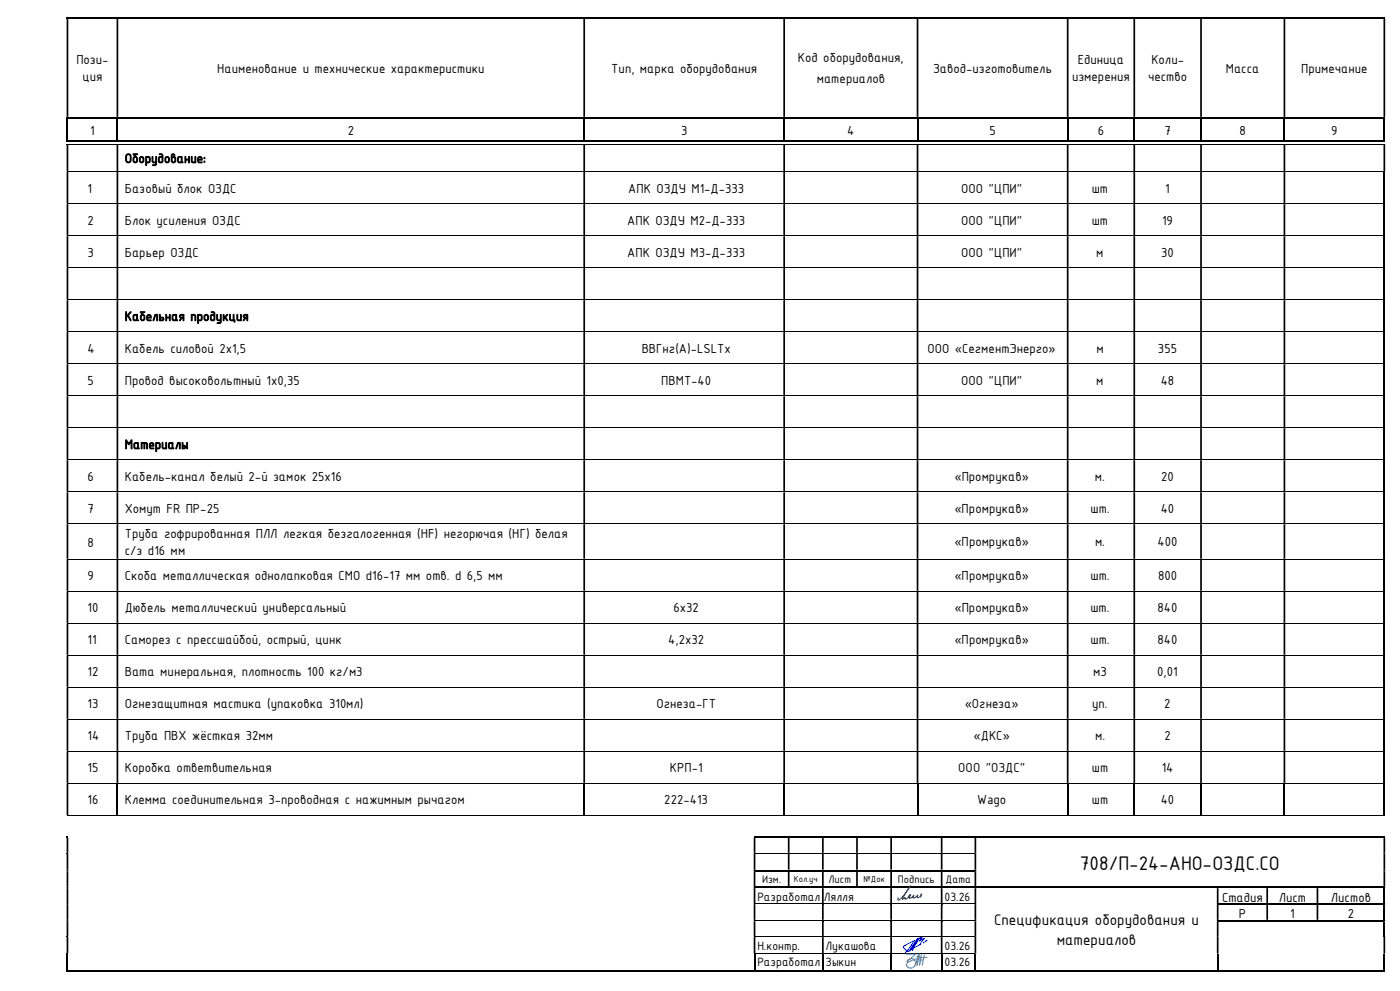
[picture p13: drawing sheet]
<svg xmlns="http://www.w3.org/2000/svg" width="420mm" height="297mm" viewBox="0 0 420 297" stroke-linecap="round" stroke-linejoin="round" font-family="sans-serif">
<defs><g id="words">
<text font-size="6.3" x="324" y="260.6">708/П-24-АНО-ОЗДС.СО</text>
<g font-size="5">
<text x="298.2" y="277.2">Спецификация оборудования и</text>
<text x="317" y="283.2">материалов</text>
</g>
<g font-size="4.2">
<text x="22.9" y="19.1">Пози-</text>
<text x="65.2" y="21.8">Наименование и технические характеристики</text>
<text x="183.4" y="21.8">Тип, марка оборудования</text>
<text x="239.4" y="18.7">Код оборудования,</text>
<text x="279.9" y="21.8">Завод-изготовитель</text>
<text x="323.3" y="19.1">Единица</text>
<text x="345.4" y="19.1">Коли-</text>
<text x="367.7" y="21.8">Масса</text>
<text x="390.3" y="21.8">Примечание</text>
<text x="24.8" y="24.4">ция</text>
<text x="245" y="24.9">материалов</text>
<text x="321.6" y="24.4">измерения</text>
<text x="344.4" y="24.4">чество</text>
<text x="27.1" y="40.4">1</text>
<text x="104.3" y="40.4">2</text>
<text x="204.3" y="40.4">3</text>
<text x="254.2" y="40.4">4</text>
<text x="296.8" y="40.4">5</text>
<text x="329.3" y="40.4">6</text>
<text x="349.3" y="40.4">7</text>
<text x="371.8" y="40.4">8</text>
<text x="399.3" y="40.4">9</text>
<text x="37.4" y="48.8">Оборудование:</text>
<text x="26.2" y="57.8">1</text>
<text x="37.4" y="57.7">Базовый блок ОЗДС</text>
<text x="188.5" y="57.7">АПК ОЗДУ М1-Д-333</text>
<text x="288.4" y="57.7">ООО &quot;ЦПИ&quot;</text>
<text x="327.5" y="57.7">шт</text>
<text x="349.6" y="57.7">1</text>
<text x="26.2" y="67.4">2</text>
<text x="37.4" y="67.4">Блок усиления ОЗДС</text>
<text x="188.2" y="67.4">АПК ОЗДУ М2-Д-333</text>
<text x="288.4" y="67.4">ООО &quot;ЦПИ&quot;</text>
<text x="327.5" y="67.4">шт</text>
<text x="348.6" y="67.4">19</text>
<text x="26.2" y="77">3</text>
<text x="37.4" y="77">Барьер ОЗДС</text>
<text x="188.2" y="77">АПК ОЗДУ М3-Д-333</text>
<text x="288.4" y="77">ООО &quot;ЦПИ&quot;</text>
<text x="328.9" y="77">м</text>
<text x="348.4" y="77">30</text>
<text x="37.4" y="96.1">Кабельная продукция</text>
<text x="26.2" y="105.8">4</text>
<text x="37.4" y="105.7">Кабель силовой 2х1,5</text>
<text x="192.5" y="105.7">ВВГнг(А)-LSLTx</text>
<text x="278.2" y="105.7">ООО «СегментЭнерго»</text>
<text x="328.9" y="105.7">м</text>
<text x="347.4" y="105.7">355</text>
<text x="26.2" y="115.4">5</text>
<text x="37.4" y="115.3">Провод высоковольтный 1х0,35</text>
<text x="198.3" y="115.3">ПВМТ-40</text>
<text x="288.4" y="115.3">ООО &quot;ЦПИ&quot;</text>
<text x="328.9" y="115.3">м</text>
<text x="348.2" y="115.3">48</text>
<text x="37.4" y="134.5">Материалы</text>
<text x="26.2" y="144.1">6</text>
<text x="37.4" y="144.1">Кабель-канал белый 2-й замок 25х16</text>
<text x="286.3" y="144.1">«Промрукав»</text>
<text x="328.5" y="144.1">м.</text>
<text x="348.4" y="144.1">20</text>
<text x="26.2" y="153.8">7</text>
<text x="37.4" y="153.7">Хомут FR ПР-25</text>
<text x="286.3" y="153.7">«Промрукав»</text>
<text x="327.1" y="153.7">шт.</text>
<text x="348.2" y="153.7">40</text>
<text x="37.4" y="161.2">Труба гофрированная ПЛЛ легкая безгалогенная (HF) негорючая (НГ) белая</text>
<text x="26.2" y="163.8">8</text>
<text x="37.4" y="166.4">с/з d16 мм</text>
<text x="286.3" y="163.8">«Промрукав»</text>
<text x="328.5" y="163.8">м.</text>
<text x="347.3" y="163.8">400</text>
<text x="26.2" y="173.9">9</text>
<text x="37.4" y="173.8">Скоба металлическая однолапковая СМО d16-17 мм отв. d 6,5 мм</text>
<text x="286.3" y="173.8">«Промрукав»</text>
<text x="327.2" y="173.8">шт.</text>
<text x="347.4" y="173.8">800</text>
<text x="26.2" y="183.5">10</text>
<text x="37.4" y="183.4">Дюбель металлический универсальный</text>
<text x="202.1" y="183.4">6х32</text>
<text x="286.3" y="183.4">«Промрукав»</text>
<text x="327.1" y="183.4">шт.</text>
<text x="347.3" y="183.4">840</text>
<text x="26.2" y="193.1">11</text>
<text x="37.4" y="193">Саморез с прессшайбой, острый, цинк</text>
<text x="200.5" y="193">4,2х32</text>
<text x="286.3" y="193">«Промрукав»</text>
<text x="327.1" y="193">шт.</text>
<text x="347.3" y="193">840</text>
<text x="26.2" y="202.6">12</text>
<text x="37.4" y="202.6">Вата минеральная, плотность 100 кг/м3</text>
<text x="327.9" y="202.6">м3</text>
<text x="347.2" y="202.6">0,01</text>
<text x="26.2" y="212.3">13</text>
<text x="37.4" y="212.2">Огнезащитная мастика (упаковка 310мл)</text>
<text x="196.9" y="212.2">Огнеза-ГТ</text>
<text x="289.4" y="212.2">«Огнеза»</text>
<text x="327.6" y="212.2">уп.</text>
<text x="349.3" y="212.2">2</text>
<text x="26.2" y="221.9">14</text>
<text x="37.4" y="221.8">Труба ПВХ жёсткая 32мм</text>
<text x="292.1" y="221.8">«ДКС»</text>
<text x="328.5" y="221.8">м.</text>
<text x="349.3" y="221.8">2</text>
<text x="26.2" y="231.4">15</text>
<text x="37.4" y="231.4">Коробка ответвительная</text>
<text x="200.9" y="231.4">КРП-1</text>
<text x="287.5" y="231.4">ООО &quot;ОЗДС&quot;</text>
<text x="327.5" y="231.4">шт</text>
<text x="348.5" y="231.4">14</text>
<text x="26.2" y="241">16</text>
<text x="37.4" y="241">Клемма соединительная 3-проводная с нажимным рычагом</text>
<text x="199.3" y="241">222-413</text>
<text x="293.2" y="241">Wago</text>
<text x="327.5" y="241">шт</text>
<text x="348.2" y="241">40</text>
<text x="366.6" y="270.3">Стадия</text>
<text x="371.6" y="275.3">Р</text>
<text x="383.6" y="270.3">Лист</text>
<text x="387" y="275.3">1</text>
<text x="399.3" y="270.3">Листов</text>
<text x="404.3" y="275.3">2</text>
</g>
<g font-size="3.9">
<text x="227.2" y="269.9">Разработал</text>
<text x="247.1" y="269.9">Лялля</text>
<text x="283.3" y="269.9">03.26</text>
<text x="227.2" y="284.6">Н.контр.</text>
<text x="247.7" y="284.6">Лукашова</text>
<text x="283.3" y="284.6">03.26</text>
<text x="227.2" y="289.6">Разработал</text>
<text x="247.7" y="289.6">Зыкин</text>
<text x="283.3" y="289.6">03.26</text>
</g>
<g font-size="3.5">
<text x="228.6" y="264.7">Изм.</text>
<text x="248.6" y="264.7">Лист</text>
<text x="269.4" y="264.7">Подпись</text>
<text x="283.7" y="264.7">Дата</text>
</g>
<g font-size="2.8">
<text x="238.2" y="264.4">Кол.уч</text>
<text x="259.1" y="264.4">№Док</text>
</g>
</g></defs>
<g fill="#000">
<path d="M20 5h.5v.5h-.5z" fill-rule="evenodd"/>
<path d="M20 5.5h.5v29.5h-.5zM35 5.5h.5v29.5h-.5zM175 5.5h.5v29.5h-.5zM235 5.5h.5v29.5h-.5zM275 5.5h.5v29.5h-.5zM320 5.5h.5v29.5h-.5zM340 5.5h.5v29.5h-.5zM360 5.5h.6v29.5h-.6zM385.1 5.5h.5v29.5h-.5zM415 5.5h.5v29.5h-.5z" fill-rule="evenodd"/>
<path d="M35 5h.5v.5h-.5z" fill-rule="evenodd"/>
<path d="M175 5h.5v.5h-.5z" fill-rule="evenodd"/>
<path d="M235 5h.5v.5h-.5z" fill-rule="evenodd"/>
<path d="M275 5h.5v.5h-.5z" fill-rule="evenodd"/>
<path d="M320 5h.5v.5h-.5z" fill-rule="evenodd"/>
<path d="M340 5h.5v.5h-.5z" fill-rule="evenodd"/>
<path d="M360 5h.6v.5h-.6z" fill-rule="evenodd"/>
<path d="M385.1 5h.5v.5h-.5z" fill-rule="evenodd"/>
<path d="M415 5h.5v.5h-.5z" fill-rule="evenodd"/>
<path d="M20 35.6h.5v7h-.5z" fill-rule="evenodd"/>
<path d="M35 35.6h.5v7h-.5z" fill-rule="evenodd"/>
<path d="M175 35.6h.5v7h-.5z" fill-rule="evenodd"/>
<path d="M235 35.6h.5v7h-.5z" fill-rule="evenodd"/>
<path d="M275 35.6h.5v7h-.5z" fill-rule="evenodd"/>
<path d="M320 35.6h.5v7h-.5z" fill-rule="evenodd"/>
<path d="M340 35.6h.5v7h-.5z" fill-rule="evenodd"/>
<path d="M360 35.6h.6v7h-.6z" fill-rule="evenodd"/>
<path d="M385.1 35.6h.5v7h-.5z" fill-rule="evenodd"/>
<path d="M415 35.6h.5v7h-.5z" fill-rule="evenodd"/>
<path d="M20 42.1h15v.5h-15z" fill-rule="evenodd"/>
<path d="M20 251.2h.5v4.4h-.5zM226.1 251.2h.5v4.4h-.5zM236.3 251.2h.6v4.4h-.6zM246.6 251.2h.5v4.4h-.5zM256.8 251.2h.5v4.4h-.5zM267.1 251.2h.5v4.4h-.5zM282.2 251.2h.5v4.4h-.5zM292.4 251.2h.5v4.4h-.5zM415 251.2h.5v4.4h-.5z" fill-rule="evenodd"/>
<path d="M226.1 250.6h.5v.6h-.5z" fill-rule="evenodd"/>
<path d="M236.3 250.6h.6v.6h-.6z" fill-rule="evenodd"/>
<path d="M246.6 250.6h.5v.6h-.5z" fill-rule="evenodd"/>
<path d="M256.8 250.6h.5v.6h-.5z" fill-rule="evenodd"/>
<path d="M267.1 250.6h.5v.6h-.5z" fill-rule="evenodd"/>
<path d="M282.2 250.6h.5v.6h-.5z" fill-rule="evenodd"/>
<path d="M292.4 250.6h.5v.6h-.5z" fill-rule="evenodd"/>
<path d="M292.4 255.6h.5v.2h-.5zM415 255.6h.5v.2h-.5zM20 255.8h.5v4.8h-.5zM226.1 255.8h.5v4.8h-.5zM236.3 255.8h.6v4.8h-.6zM246.6 255.8h.5v4.8h-.5zM256.8 255.8h.5v4.8h-.5zM267.1 255.8h.5v4.8h-.5zM282.2 255.8h.5v4.8h-.5z" fill-rule="evenodd"/>
<path d="M292.4 255.8h.5v4.8h-.5zM415 255.8h.5v4.8h-.5z" fill-rule="evenodd"/>
<path d="M415 250.6h.5v.6h-.5z" fill-rule="evenodd"/>
<path d="M20 260.6h.5v.6h-.5zM226.1 260.6h.5v.6h-.5z" fill-rule="evenodd"/>
<path d="M20 265.6h.5v.6h-.5zM226.1 265.6h.5v.6h-.5z" fill-rule="evenodd"/>
<path d="M20 270.6h.5v.6h-.5zM226.1 270.6h.5v.6h-.5z" fill-rule="evenodd"/>
<path d="M20 275.7h.5v.5h-.5zM226.1 275.7h.5v.5h-.5z" fill-rule="evenodd"/>
<path d="M226.6 265.6h10.3v.5h-10.3z" fill-rule="evenodd"/>
<path d="M247.1 265.6h10.2v.5h-10.2z" fill-rule="evenodd"/>
<path d="M292.4 260.6h.5v.6h-.5zM415 260.6h.5v.6h-.5zM20 261.2h.5v4.4h-.5zM226.1 261.2h.5v4.4h-.5zM236.3 261.2h.6v4.4h-.6zM246.6 261.2h.5v4.4h-.5zM256.8 261.2h.5v4.4h-.5zM267.1 261.2h.5v4.4h-.5zM282.2 261.2h.5v4.4h-.5z" fill-rule="evenodd"/>
<path d="M292.4 261.2h.5v4.4h-.5zM415 261.2h.5v4.4h-.5z" fill-rule="evenodd"/>
<path d="M292.4 270.6h.5v.6h-.5zM365 270.6h.5v.6h-.5z" fill-rule="evenodd"/>
<path d="M292.4 275.7h.5v.5h-.5zM365 275.7h.5v.5h-.5z" fill-rule="evenodd"/>
<path d="M365 265.6h.5v.6h-.5z" fill-rule="evenodd"/>
<path d="M365.5 275.7h30v.5h-30z" fill-rule="evenodd"/>
<path d="M379.9 265.6h.5v.6h-.5z" fill-rule="evenodd"/>
<path d="M395 265.6h.5v.6h-.5z" fill-rule="evenodd"/>
<path d="M415 265.6h.5v.6h-.5zM20 266.2h.5v4.4h-.5zM226.1 266.2h.5v4.4h-.5zM246.6 266.2h.5v4.4h-.5zM267.1 266.2h.5v4.4h-.5zM282.2 266.2h.5v4.4h-.5zM292.4 266.2h.5v4.4h-.5zM365 266.2h.5v4.4h-.5zM379.9 266.2h.5v4.4h-.5zM395 266.2h.5v4.4h-.5z" fill-rule="evenodd"/>
<path d="M415 270.6h.5v.6h-.5zM20 271.2h.5v4.5h-.5zM226.1 271.2h.5v4.5h-.5zM246.6 271.2h.5v4.5h-.5zM267.1 271.2h.5v4.5h-.5zM282.2 271.2h.5v4.5h-.5zM292.4 271.2h.5v4.5h-.5zM365 271.2h.5v4.5h-.5zM379.9 271.2h.5v4.5h-.5zM395 271.2h.5v4.5h-.5z" fill-rule="evenodd"/>
<path d="M415 275.7h.5v.5h-.5zM20 276.2h.5v4.5h-.5zM226.1 276.2h.5v4.5h-.5zM246.6 276.2h.5v4.5h-.5zM267.1 276.2h.5v4.5h-.5zM282.2 276.2h.5v4.5h-.5zM292.4 276.2h.5v4.5h-.5zM365 276.2h.5v4.5h-.5z" fill-rule="evenodd"/>
<path d="M20 285.8h.5v5.4h-.5z" fill-rule="evenodd"/>
<path d="M20 290.7h206.1v.5h-206.1z" fill-rule="evenodd"/>
<path d="M226.1 285.8h.5v5.4h-.5z" fill-rule="evenodd"/>
<path d="M246.6 285.8h.5v5.4h-.5z" fill-rule="evenodd"/>
<path d="M267.1 285.8h.5v5.4h-.5z" fill-rule="evenodd"/>
<path d="M282.2 285.8h.5v5.4h-.5z" fill-rule="evenodd"/>
<path d="M292.4 280.7h.5v.1h-.5zM365 280.7h.5v.1h-.5zM415 280.7h.5v.1h-.5zM20 280.8h.5v4.9h-.5zM226.1 280.8h.5v4.9h-.5zM246.6 280.8h.5v4.9h-.5zM267.1 280.8h.5v4.9h-.5zM282.2 280.8h.5v4.9h-.5z" fill-rule="evenodd"/>
<path d="M292.4 280.8h.5v4.9h-.5zM365 280.8h.5v4.9h-.5zM415 280.8h.5v4.9h-.5z" fill-rule="evenodd"/>
<path d="M292.4 285.7h.5v.1h-.5zM365 285.7h.5v.1h-.5zM415 285.7h.5v.1h-.5z" fill-rule="evenodd"/>
<path d="M292.4 285.8h.5v5.4h-.5z" fill-rule="evenodd"/>
<path d="M365 285.8h.5v5.4h-.5z" fill-rule="evenodd"/>
<path d="M415 285.8h.5v5.4h-.5z" fill-rule="evenodd"/>
</g>
<g fill="#000">
<path d="M20.5 5h14.5v.5h-14.5zM35.5 5h139.5v.5h-139.5zM175.5 5h59.5v.5h-59.5zM235.5 5h39.5v.5h-39.5zM275.5 5h44.5v.5h-44.5zM320.5 5h19.5v.5h-19.5zM340.5 5h19.5v.5h-19.5zM360.6 5h24.5v.5h-24.5zM385.6 5h29.4v.5h-29.4zM20 35h.5v.6h-.5zM20.5 35h14.5v.5h-14.5zM35 35h.5v.6h-.5z"/>
<path d="M35.5 35h139.5v.5h-139.5zM175 35h.5v.6h-.5zM175.5 35h59.5v.5h-59.5zM235 35h.5v.6h-.5zM235.5 35h39.5v.5h-39.5zM275 35h.5v.6h-.5zM275.5 35h44.5v.5h-44.5zM320 35h.5v.6h-.5zM320.5 35h19.5v.5h-19.5zM340 35h.5v.6h-.5zM340.5 35h19.5v.5h-19.5zM360 35h.6v.6h-.6z"/>
<path d="M360.6 35h24.5v.5h-24.5zM385.1 35h.5v.6h-.5zM385.6 35h29.4v.5h-29.4zM415 35h.5v.6h-.5zM35.5 42.1h139.5v.5h-139.5zM175.5 42.1h59.5v.5h-59.5zM235.5 42.1h39.5v.5h-39.5zM275.5 42.1h44.5v.5h-44.5zM320.5 42.1h19.5v.5h-19.5zM340.5 42.1h19.5v.5h-19.5zM360.6 42.1h24.5v.5h-24.5zM385.6 42.1h29.4v.5h-29.4z"/>
<path d="M415 42.1h.5v.5h-.5zM20 250.6h.5v.6h-.5zM20 255.6h.5v.2h-.5zM226.6 250.6h9.7v.5h-9.7zM236.9 250.6h9.7v.5h-9.7zM247.1 250.6h9.7v.5h-9.7zM257.3 250.6h9.8v.5h-9.8zM267.6 250.6h14.6v.5h-14.6zM282.7 250.6h9.7v.5h-9.7zM292.9 250.6h122.1v.5h-122.1zM226.6 260.6h9.7v.6h-9.7zM236.3 260.6h.6v.6h-.6z"/>
<path d="M236.9 260.6h9.7v.6h-9.7zM236.9 265.6h9.7v.5h-9.7zM246.6 260.6h.5v.6h-.5zM246.6 265.6h.5v.6h-.5zM246.6 270.6h.5v.6h-.5zM246.6 275.7h.5v.5h-.5zM247.1 260.6h9.7v.6h-9.7zM256.8 260.6h.5v.6h-.5zM257.3 260.6h9.8v.6h-9.8zM257.3 265.6h9.8v.5h-9.8zM267.1 260.6h.5v.6h-.5zM267.1 265.6h.5v.6h-.5z"/>
<path d="M267.1 270.6h.5v.6h-.5zM267.1 275.7h.5v.5h-.5zM267.6 260.6h14.6v.6h-14.6zM267.6 265.6h14.6v.5h-14.6zM282.2 260.6h.5v.6h-.5zM282.2 265.6h.5v.6h-.5zM282.2 270.6h.5v.6h-.5zM282.2 275.7h.5v.5h-.5zM282.7 260.6h9.7v.6h-9.7zM282.7 265.6h9.7v.5h-9.7zM292.4 265.6h.5v.6h-.5zM292.9 265.6h72.1v.5h-72.1z"/>
<path d="M365.5 265.6h14.4v.5h-14.4zM365.5 270.6h14.4v.5h-14.4zM379.9 270.6h.5v.6h-.5zM380.4 265.6h14.6v.5h-14.6zM380.4 270.6h14.6v.5h-14.6zM395 270.6h.5v.6h-.5zM395.5 265.6h19.5v.5h-19.5zM395.5 270.6h19.5v.5h-19.5zM395.5 275.7h19.5v.5h-19.5zM415 266.2h.5v4.4h-.5zM415 271.2h.5v4.5h-.5zM415 276.2h.5v4.5h-.5z"/>
<path d="M20 280.7h.5v.1h-.5zM20 285.7h.5v.1h-.5zM226.6 290.7h20v.5h-20zM247.1 290.7h20v.5h-20zM267.6 290.7h14.6v.5h-14.6zM282.7 290.7h9.7v.5h-9.7zM292.9 290.7h72.1v.5h-72.1zM365.5 290.7h49.5v.5h-49.5zM415 290.7h.5v.5h-.5z"/>
</g>
<path d="M226.1 255.7h66.3M226.6 270.7h20M226.6 275.8h20M247.1 270.7h20M247.1 275.8h20M267.6 270.7h14.6M267.6 275.8h14.6M282.7 270.7h9.7M282.7 275.8h9.7M226.1 280.8h66.3M226.1 285.7h66.3" fill="none" stroke="#000" stroke-width=".3"/>
<path d="M275.2 281.3l-2.5 3.8-.5-.1-1-.7-.1-.7 3.4-1.7-2.9 3.6M275.2 281.5l1.5-.6-1 1.2 1.6-.9-1 1.2a2.29 2.29 0 0 1-1.8 1.5l-.9 .7M275.6 281.1l-2.5 3.8M276 280.9l-2.3 4M278.2 281.8l-1.2 .8" fill="none" stroke="#00f" stroke-width=".3"/>
<path d="M271.9 289.1a1.4 1.4 0 0 0 1 1 1.4 1.4 0 0 0 1.4-.5M272 288.2a1.35 1.35 0 0 1 2.1-.7 1.35 1.35 0 0 1 .1 2.1M275.6 285.9l-.1 1.8-.5 1.6M275.7 285.9l.3 2.3-.2 1.1M276.1 287.7h.8" fill="none" stroke="#2776bb" stroke-width=".3"/>
<path d="M275.3 286.6l.2 .2z" fill-rule="evenodd" fill="#2776bb"/>
<path d="M275.3 286.6l.2 .2z" fill="none" stroke="#2776bb" stroke-width=".3"/>
<path d="M275.2 286.5l.2 .2z" fill-rule="evenodd" fill="#2776bb"/>
<path d="M275.2 286.5l.2 .2z" fill="none" stroke="#2776bb" stroke-width=".3"/>
<path d="M275.1 286.6l.2 .2z" fill-rule="evenodd" fill="#2776bb"/>
<path d="M275.1 286.6l.2 .2z" fill="none" stroke="#2776bb" stroke-width=".3"/>
<path d="M275.2 286.7l.2 .1z" fill-rule="evenodd" fill="#2776bb"/>
<path d="M271.9 285.9h2.9l-2.8 2.3M272.6 288.3l-.5 .3-.2 .6M275.2 286.7l.2 .1zM275.3 286.7l.1 1.3-.3 1.4M275.4 286.6l-.6 2.3M276.4 286.1l-.6 3.2M277.3 286.1l-.6 3.2M278.1 286.9l-1.9 .1-1.8 .5-1.7 .8" fill="none" stroke="#2776bb" stroke-width=".3"/>
<path d="M276.3 268.9l-.1-.7 .2-.3 .1 .3-1.1 .9-.4-.2 .4-.6-1.1 .8-.1-.2-.5 .2 .5-.8-.4 .4a.72 .72 0 0 1-1 .5l-.1-.2 .2-.4-.3 .1v-.1l.6-.5-.1 .3-1.1 1h-.5v-.4l-.8 .5 1.2-2.2 1.3-1.8-1.8 2.5-1.7 1.8-.4-.2 .2-.5" fill="none" stroke="#003f7f" stroke-width=".3"/>
<g fill="none" stroke="#000" stroke-width=".3">
<path d="M20 43.2h395.5M20 51.5h395M20 61.1h395M20 70.7h395M20 80.3h395M20 89.9h395M20 99.4h395M20 109.1h395M20 118.7h395M20 128.2h395M20 137.8h395M20 147.4h395"/>
<path d="M20 157h395M20 167.6h395M20 177.2h395M20 186.8h395M20 196.3h395M20 206h395M20 215.5h395M20 225.1h395M20 234.7h395M20 244.3h395"/>
</g>
<g fill="#000">
<path d="M20 43.3h.5v8.1h-.5zM35 43.3h.5v8.1h-.5zM175 43.3h.5v8.1h-.5zM235 43.3h.5v8.1h-.5zM275 43.3h.5v8.1h-.5zM320 43.3h.5v8.1h-.5zM340 43.3h.5v8.1h-.5zM360 43.3h.6v8.1h-.6zM385.1 43.3h.5v8.1h-.5zM415 43.3h.5v8.1h-.5z" fill-rule="evenodd"/>
<path d="M415 51.4h.5v.2h-.5zM20 51.6h.5v9.4h-.5zM35 51.6h.5v9.4h-.5zM175 51.6h.5v9.4h-.5zM235 51.6h.5v9.4h-.5zM275 51.6h.5v9.4h-.5zM320 51.6h.5v9.4h-.5zM340 51.6h.5v9.4h-.5zM360 51.6h.6v9.4h-.6zM385.1 51.6h.5v9.4h-.5z" fill-rule="evenodd"/>
<path d="M415 61h.5v.2h-.5zM20 61.2h.5v9.4h-.5zM35 61.2h.5v9.4h-.5zM175 61.2h.5v9.4h-.5zM235 61.2h.5v9.4h-.5zM275 61.2h.5v9.4h-.5zM320 61.2h.5v9.4h-.5zM340 61.2h.5v9.4h-.5zM360 61.2h.6v9.4h-.6zM385.1 61.2h.5v9.4h-.5z" fill-rule="evenodd"/>
<path d="M415 70.6h.5v.2h-.5zM20 70.8h.5v9.4h-.5zM35 70.8h.5v9.4h-.5zM175 70.8h.5v9.4h-.5zM235 70.8h.5v9.4h-.5zM275 70.8h.5v9.4h-.5zM320 70.8h.5v9.4h-.5zM340 70.8h.5v9.4h-.5zM360 70.8h.6v9.4h-.6zM385.1 70.8h.5v9.4h-.5z" fill-rule="evenodd"/>
<path d="M415 80.2h.5v.1h-.5zM20 80.3h.5v9.5h-.5zM35 80.3h.5v9.5h-.5zM175 80.3h.5v9.5h-.5zM235 80.3h.5v9.5h-.5zM275 80.3h.5v9.5h-.5zM320 80.3h.5v9.5h-.5zM340 80.3h.5v9.5h-.5zM360 80.3h.6v9.5h-.6zM385.1 80.3h.5v9.5h-.5z" fill-rule="evenodd"/>
<path d="M415 89.8h.5v.2h-.5zM20 90h.5v9.4h-.5zM35 90h.5v9.4h-.5zM175 90h.5v9.4h-.5zM235 90h.5v9.4h-.5zM275 90h.5v9.4h-.5zM320 90h.5v9.4h-.5zM340 90h.5v9.4h-.5zM360 90h.6v9.4h-.6zM385.1 90h.5v9.4h-.5z" fill-rule="evenodd"/>
<path d="M415 99.4h.5v.1h-.5zM20 99.5h.5v9.5h-.5zM35 99.5h.5v9.5h-.5zM175 99.5h.5v9.5h-.5zM235 99.5h.5v9.5h-.5zM275 99.5h.5v9.5h-.5zM320 99.5h.5v9.5h-.5zM340 99.5h.5v9.5h-.5zM360 99.5h.6v9.5h-.6zM385.1 99.5h.5v9.5h-.5z" fill-rule="evenodd"/>
<path d="M415 109h.5v.1h-.5zM20 109.1h.5v9.5h-.5zM35 109.1h.5v9.5h-.5zM175 109.1h.5v9.5h-.5zM235 109.1h.5v9.5h-.5zM275 109.1h.5v9.5h-.5zM320 109.1h.5v9.5h-.5zM340 109.1h.5v9.5h-.5zM360 109.1h.6v9.5h-.6zM385.1 109.1h.5v9.5h-.5z" fill-rule="evenodd"/>
<path d="M415 118.6h.5v.1h-.5zM20 118.7h.5v9.4h-.5zM35 118.7h.5v9.4h-.5zM175 118.7h.5v9.4h-.5zM235 118.7h.5v9.4h-.5zM275 118.7h.5v9.4h-.5zM320 118.7h.5v9.4h-.5zM340 118.7h.5v9.4h-.5zM360 118.7h.6v9.4h-.6zM385.1 118.7h.5v9.4h-.5z" fill-rule="evenodd"/>
<path d="M415 128.1h.5v.2h-.5zM20 128.3h.5v9.5h-.5zM35 128.3h.5v9.5h-.5zM175 128.3h.5v9.5h-.5zM235 128.3h.5v9.5h-.5zM275 128.3h.5v9.5h-.5zM320 128.3h.5v9.5h-.5zM340 128.3h.5v9.5h-.5zM360 128.3h.6v9.5h-.6zM385.1 128.3h.5v9.5h-.5z" fill-rule="evenodd"/>
<path d="M415 137.8h.5v.1h-.5zM20 137.9h.5v9.5h-.5zM35 137.9h.5v9.5h-.5zM175 137.9h.5v9.5h-.5zM235 137.9h.5v9.5h-.5zM275 137.9h.5v9.5h-.5zM320 137.9h.5v9.5h-.5zM340 137.9h.5v9.5h-.5zM360 137.9h.6v9.5h-.6zM385.1 137.9h.5v9.5h-.5z" fill-rule="evenodd"/>
<path d="M415 147.4h.5v.1h-.5zM20 147.5h.5v9.4h-.5zM35 147.5h.5v9.4h-.5zM175 147.5h.5v9.4h-.5zM235 147.5h.5v9.4h-.5zM275 147.5h.5v9.4h-.5zM320 147.5h.5v9.4h-.5zM340 147.5h.5v9.4h-.5zM360 147.5h.6v9.4h-.6zM385.1 147.5h.5v9.4h-.5z" fill-rule="evenodd"/>
<path d="M415 156.9h.5v.2h-.5zM20 157.1h.5v10.4h-.5zM35 157.1h.5v10.4h-.5zM175 157.1h.5v10.4h-.5zM235 157.1h.5v10.4h-.5zM275 157.1h.5v10.4h-.5zM320 157.1h.5v10.4h-.5zM340 157.1h.5v10.4h-.5zM360 157.1h.6v10.4h-.6zM385.1 157.1h.5v10.4h-.5z" fill-rule="evenodd"/>
<path d="M415 167.5h.5v.1h-.5zM20 167.6h.5v9.5h-.5zM35 167.6h.5v9.5h-.5zM175 167.6h.5v9.5h-.5zM235 167.6h.5v9.5h-.5zM275 167.6h.5v9.5h-.5zM320 167.6h.5v9.5h-.5zM340 167.6h.5v9.5h-.5zM360 167.6h.6v9.5h-.6zM385.1 167.6h.5v9.5h-.5z" fill-rule="evenodd"/>
<path d="M415 177.1h.5v.1h-.5zM20 177.2h.5v9.5h-.5zM35 177.2h.5v9.5h-.5zM175 177.2h.5v9.5h-.5zM235 177.2h.5v9.5h-.5zM275 177.2h.5v9.5h-.5zM320 177.2h.5v9.5h-.5zM340 177.2h.5v9.5h-.5zM360 177.2h.6v9.5h-.6zM385.1 177.2h.5v9.5h-.5z" fill-rule="evenodd"/>
<path d="M415 186.7h.5v.2h-.5zM20 186.9h.5v9.4h-.5zM35 186.9h.5v9.4h-.5zM175 186.9h.5v9.4h-.5zM235 186.9h.5v9.4h-.5zM275 186.9h.5v9.4h-.5zM320 186.9h.5v9.4h-.5zM340 186.9h.5v9.4h-.5zM360 186.9h.6v9.4h-.6zM385.1 186.9h.5v9.4h-.5z" fill-rule="evenodd"/>
<path d="M415 196.3h.5v.1h-.5zM20 196.4h.5v9.5h-.5zM35 196.4h.5v9.5h-.5zM175 196.4h.5v9.5h-.5zM235 196.4h.5v9.5h-.5zM275 196.4h.5v9.5h-.5zM320 196.4h.5v9.5h-.5zM340 196.4h.5v9.5h-.5zM360 196.4h.6v9.5h-.6zM385.1 196.4h.5v9.5h-.5z" fill-rule="evenodd"/>
<path d="M415 205.9h.5v.1h-.5zM20 206h.5v9.4h-.5zM35 206h.5v9.4h-.5zM175 206h.5v9.4h-.5zM235 206h.5v9.4h-.5zM275 206h.5v9.4h-.5zM320 206h.5v9.4h-.5zM340 206h.5v9.4h-.5zM360 206h.6v9.4h-.6zM385.1 206h.5v9.4h-.5z" fill-rule="evenodd"/>
<path d="M415 215.4h.5v.2h-.5zM20 215.6h.5v9.4h-.5zM35 215.6h.5v9.4h-.5zM175 215.6h.5v9.4h-.5zM235 215.6h.5v9.4h-.5zM275 215.6h.5v9.4h-.5zM320 215.6h.5v9.4h-.5zM340 215.6h.5v9.4h-.5zM360 215.6h.6v9.4h-.6zM385.1 215.6h.5v9.4h-.5z" fill-rule="evenodd"/>
<path d="M415 225h.5v.2h-.5zM20 225.2h.5v9.5h-.5zM35 225.2h.5v9.5h-.5zM175 225.2h.5v9.5h-.5zM235 225.2h.5v9.5h-.5zM275 225.2h.5v9.5h-.5zM320 225.2h.5v9.5h-.5zM340 225.2h.5v9.5h-.5zM360 225.2h.6v9.5h-.6zM385.1 225.2h.5v9.5h-.5z" fill-rule="evenodd"/>
<path d="M415 234.7h.5v.1h-.5zM20 234.8h.5v9.5h-.5z" fill-rule="evenodd"/>
<path d="M415 234.8h.5v9.6h-.5z" fill-rule="evenodd"/>
</g>
<g fill="#000">
<path d="M415 51.6h.5v9.4h-.5zM415 61.2h.5v9.4h-.5zM415 70.8h.5v9.4h-.5zM415 80.3h.5v9.5h-.5zM415 90h.5v9.4h-.5zM415 99.5h.5v9.5h-.5zM415 109.1h.5v9.5h-.5zM415 118.7h.5v9.4h-.5zM415 128.3h.5v9.5h-.5zM415 137.9h.5v9.5h-.5zM415 147.5h.5v9.4h-.5zM415 157.1h.5v10.4h-.5z"/>
<path d="M415 167.6h.5v9.5h-.5zM415 177.2h.5v9.5h-.5zM415 186.9h.5v9.4h-.5zM415 196.4h.5v9.5h-.5zM415 206h.5v9.4h-.5zM415 215.6h.5v9.4h-.5zM35 234.8h.5v9.5h-.5zM175 234.8h.5v9.5h-.5zM235 234.8h.5v9.5h-.5zM275 234.8h.5v9.5h-.5zM320 234.8h.5v9.5h-.5zM340 234.8h.5v9.5h-.5z"/>
<path d="M360 234.8h.6v9.5h-.6zM385.1 234.8h.5v9.5h-.5zM415 225.2h.5v9.5h-.5z"/>
</g>
<use href="#words"/>
</svg>
